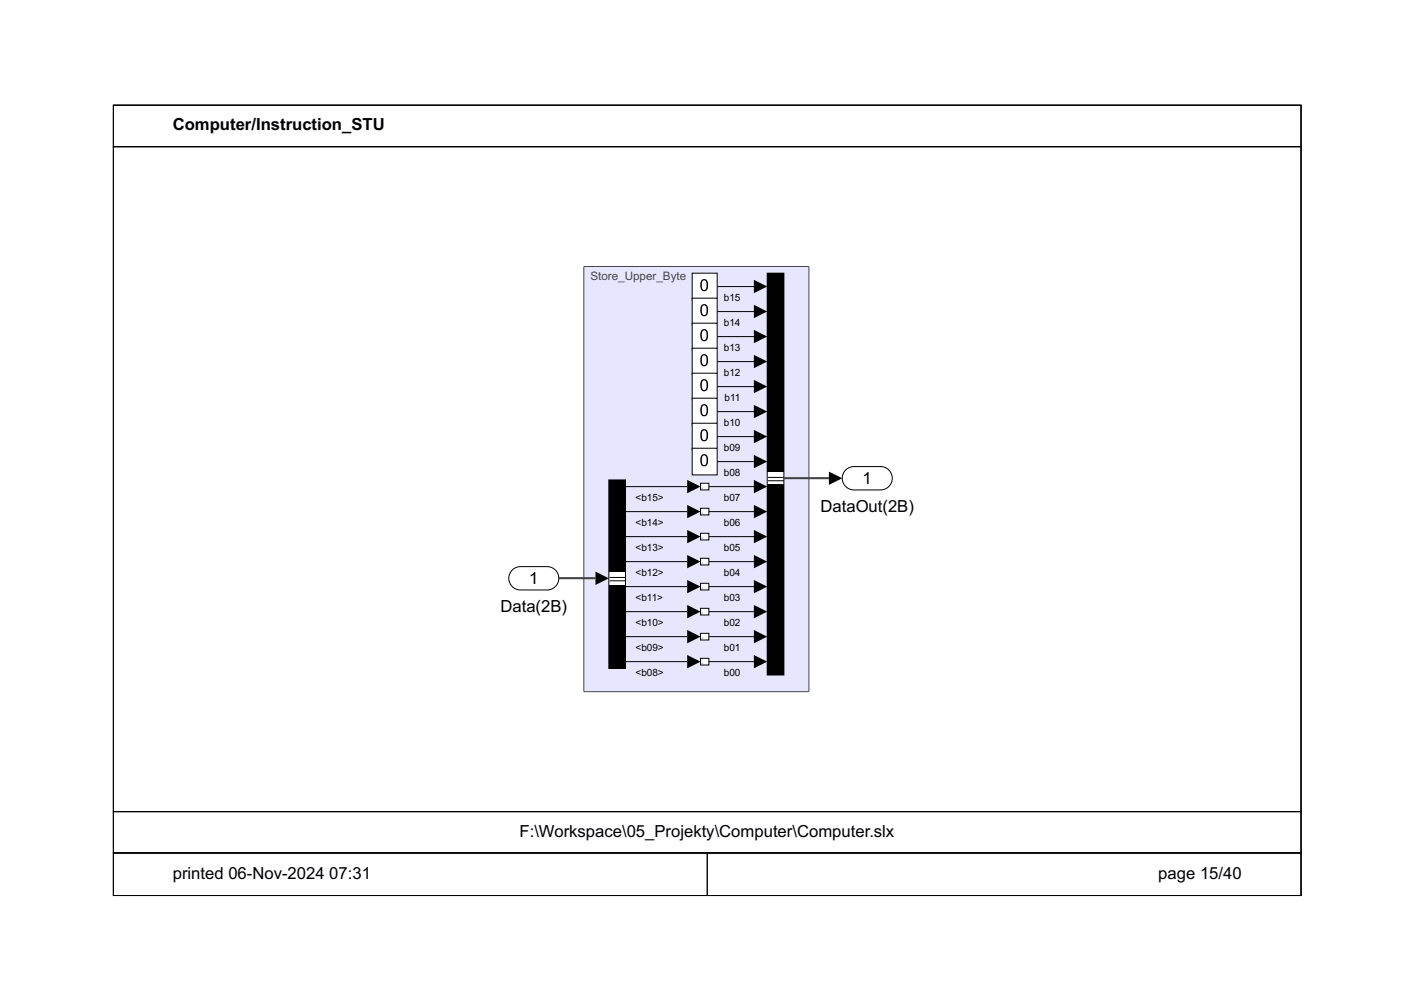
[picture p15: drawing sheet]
<svg xmlns="http://www.w3.org/2000/svg" width="297mm" height="210mm" viewBox="0 0 297 210" stroke-linecap="round" stroke-linejoin="round" font-family="sans-serif">
<defs><g id="words">
<g font-size="3.5">
<text x="36.3" y="27.3">Computer/Instruction_STU</text>
<text x="181.1" y="101.6">1</text>
<text x="172.3" y="107.4">DataOut(2B)</text>
<text x="111.1" y="122.6">1</text>
<text x="105.1" y="128.4">Data(2B)</text>
<text x="109.1" y="175.6">F:\Workspace\05_Projekty\Computer\Computer.slx</text>
<text x="36.3" y="184.4">printed 06-Nov-2024</text>
<text x="69.1" y="184.4">07:31</text>
<text x="243.2" y="184.4">page 15/40</text>
</g>
<text font-size="2.4" fill="#45454c" x="123.9" y="58.7">Store_Upper_Byte</text>
<g font-size="2.1">
<text x="152" y="63.1">b15</text>
<text x="152" y="68.4">b14</text>
<text x="152" y="73.6">b13</text>
<text x="152" y="78.9">b12</text>
<text x="152" y="89.4">b10</text>
<text x="152.1" y="84.1">b11</text>
<text x="152" y="94.6">b09</text>
<text x="152" y="99.9">b08</text>
<text x="133.4" y="105.1">&lt;b15&gt;</text>
<text x="152" y="105.1">b07</text>
<text x="133.4" y="110.4">&lt;b14&gt;</text>
<text x="152" y="110.4">b06</text>
<text x="133.4" y="115.6">&lt;b13&gt;</text>
<text x="152" y="115.6">b05</text>
<text x="133.4" y="120.9">&lt;b12&gt;</text>
<text x="152" y="120.9">b04</text>
<text x="133.4" y="126.1">&lt;b11&gt;</text>
<text x="133.4" y="131.4">&lt;b10&gt;</text>
<text x="152" y="131.4">b02</text>
<text x="152" y="126.1">b03</text>
<text x="133.4" y="136.6">&lt;b09&gt;</text>
<text x="152" y="136.6">b01</text>
<text x="133.4" y="141.9">&lt;b08&gt;</text>
<text x="152" y="141.9">b00</text>
</g>
</g></defs>
<path d="M122.6 56h47.2v89.1h-47.2z" fill-rule="evenodd" fill="#e6e6ff" stroke="#45454c" stroke-width=".21"/>
<path d="M107.3 119.9a2.45 2.45 0 0 1 2-1h5.6a2.45 2.45 0 0 1 2.4 2.5 2.45 2.45 0 0 1-2.4 2.4h-5.6a2.45 2.45 0 0 1-2.3-1.4 2.45 2.45 0 0 1 .3-2.5z" fill="#fff"/>
<path d="M107.3 119.9a2.45 2.45 0 0 1 2-1h5.6a2.45 2.45 0 0 1 2.4 2.5 2.45 2.45 0 0 1-2.4 2.4h-5.6a2.45 2.45 0 0 1-2.3-1.4 2.45 2.45 0 0 1 .3-2.5z" fill="none" stroke="#000" stroke-width=".21"/>
<path d="M127.8 100.7h3.5v39.6h-3.5z" fill="#fff"/>
<path d="M127.8 100.7h3.5v39.6h-3.5zM128 121.2h3.4M128 121.9h3.4" fill="none" stroke="#000" stroke-width=".21"/>
<g fill="#000">
<path d="M127.8 100.7h3.5v19.3h-3.5z" fill-rule="evenodd"/>
<path d="M127.8 122.8h3.5v17.5h-3.5z" fill-rule="evenodd"/>
</g>
<path d="M177.3 98.9a2.45 2.45 0 0 1 2-1h5.6a2.45 2.45 0 0 1 2.4 2.5 2.45 2.45 0 0 1-2.4 2.4h-5.6a2.45 2.45 0 0 1-2.3-1.4 2.45 2.45 0 0 1 .3-2.5z" fill="#fff"/>
<path d="M177.3 98.9a2.45 2.45 0 0 1 2-1h5.6a2.45 2.45 0 0 1 2.4 2.5 2.45 2.45 0 0 1-2.4 2.4h-5.6a2.45 2.45 0 0 1-2.3-1.4 2.45 2.45 0 0 1 .3-2.5z" fill="none" stroke="#000" stroke-width=".21"/>
<path d="M145.3 57.3h5.3v5.6h-5.3z" fill="#fff"/>
<path d="M147.4 58.7a.9 .9 0 0 1 1 .1 .9 .9 0 0 1 .2 1.1 .91 .91 0 0 1-.2 1 .91 .91 0 0 1-1 .1 1.92 1.92 0 0 1 0-2.3zM147.5 59a1.6 1.6 0 0 0 .2 1.9h.3a1.54 1.54 0 0 0 0-2z" fill="#000"/>
<path d="M145.3 57.3h5.3v5.6h-5.3z" fill="none" stroke="#000" stroke-width=".21"/>
<g fill="#fff">
<path d="M147.1 101.4h1.7v1.4h-1.7z"/>
<circle cx="147.9" cy="102.2" r=".04"/>
</g>
<path d="M147.1 101.4h1.7v1.4h-1.7z" fill="none" stroke="#000" stroke-width=".21"/>
<path d="M147.3 102.5l.2-.1-.1 .2zM147.5 102.3l.1 .1-.2 .1 .2-.1z" fill="#000"/>
<path d="M161.1 57.3h3.5v84.4h-3.5z" fill="#fff"/>
<path d="M161.1 57.3h3.5v84.4h-3.5zM161.2 100.2h3.4M161.2 100.9h3.4" fill="none" stroke="#000" stroke-width=".21"/>
<g fill="#000">
<path d="M161.1 57.3h3.5v41.7h-3.5z" fill-rule="evenodd"/>
<path d="M161.1 101.8h3.5v39.9h-3.5z" fill-rule="evenodd"/>
</g>
<g fill="#fff">
<path d="M147.1 106.7h1.7v1.4h-1.7z"/>
<circle cx="147.9" cy="107.4" r=".04"/>
</g>
<path d="M147.1 106.7h1.7v1.4h-1.7z" fill="none" stroke="#000" stroke-width=".21"/>
<path d="M147.4 107.7h.1l-.2 .2zM147.5 107.6h.1l-.2 .2 .2-.2z" fill="#000"/>
<g fill="#fff">
<path d="M147.1 117.2h1.7v1.4h-1.7z"/>
<circle cx="147.9" cy="117.9" r=".04"/>
</g>
<path d="M147.1 117.2h1.7v1.4h-1.7z" fill="none" stroke="#000" stroke-width=".21"/>
<path d="M147.4 118.2h.1l-.2 .2zM147.5 118.1h.1l-.2 .2 .2-.2z" fill="#000"/>
<g fill="#fff">
<path d="M147.1 122.4h1.7v1.4h-1.7z"/>
<circle cx="147.9" cy="123.2" r=".04"/>
</g>
<path d="M147.1 122.4h1.7v1.4h-1.7z" fill="none" stroke="#000" stroke-width=".21"/>
<path d="M147.4 123.4h.1l-.2 .2zM147.5 123.3l.1 .1-.2 .1 .2-.1z" fill="#000"/>
<g fill="#fff">
<path d="M147.1 127.7h1.7v1.4h-1.7z"/>
<circle cx="147.9" cy="128.4" r=".04"/>
</g>
<path d="M147.1 127.7h1.7v1.4h-1.7z" fill="none" stroke="#000" stroke-width=".21"/>
<path d="M147.3 128.8l.2-.1-.1 .2zM147.5 128.6h.1l-.2 .2 .2-.2z" fill="#000"/>
<g fill="#fff">
<path d="M147.1 132.9h1.7v1.4h-1.7z"/>
<circle cx="147.9" cy="133.7" r=".04"/>
</g>
<path d="M147.1 132.9h1.7v1.4h-1.7z" fill="none" stroke="#000" stroke-width=".21"/>
<path d="M147.4 133.9h.1l-.2 .2zM147.4 133.9h.2l-.2 .1 .2-.1z" fill="#000"/>
<g fill="#fff">
<path d="M147.1 111.9h1.7v1.4h-1.7z"/>
<circle cx="147.9" cy="112.7" r=".04"/>
</g>
<path d="M147.1 111.9h1.7v1.4h-1.7z" fill="none" stroke="#000" stroke-width=".21"/>
<path d="M147.3 113l.2-.1-.1 .2zM147.5 112.8l.1 .1-.2 .1 .2-.1z" fill="#000"/>
<g fill="#fff">
<path d="M147.1 138.2h1.7v1.4h-1.7z"/>
<circle cx="147.9" cy="138.9" r=".04"/>
</g>
<path d="M147.1 138.2h1.7v1.4h-1.7z" fill="none" stroke="#000" stroke-width=".21"/>
<path d="M147.3 139.3l.2-.1-.1 .2zM147.4 139.1h.2l-.2 .2 .2-.2z" fill="#000"/>
<path d="M145.3 62.6h5.3v5.6h-5.3z" fill="#fff"/>
<path d="M147.4 64a.9 .9 0 0 1 1 .1 .9 .9 0 0 1 .2 1 .91 .91 0 0 1-.2 1 .91 .91 0 0 1-1 .2 1.92 1.92 0 0 1 0-2.3zM147.5 64.3a1.6 1.6 0 0 0 .2 1.8h.3a1.54 1.54 0 0 0 0-2z" fill="#000"/>
<path d="M145.3 62.6h5.3v5.6h-5.3z" fill="none" stroke="#000" stroke-width=".21"/>
<path d="M145.3 67.8h5.3v5.6h-5.3z" fill="#fff"/>
<path d="M147.4 69.2a.9 .9 0 0 1 1 .1 .9 .9 0 0 1 .2 1.1 .91 .91 0 0 1-.2 1 .91 .91 0 0 1-1 .1 1.92 1.92 0 0 1 0-2.3zM147.5 69.5a1.6 1.6 0 0 0 .2 1.9h.3a1.54 1.54 0 0 0 0-2z" fill="#000"/>
<path d="M145.3 67.8h5.3v5.6h-5.3z" fill="none" stroke="#000" stroke-width=".21"/>
<path d="M145.3 73.1h5.3v5.6h-5.3z" fill="#fff"/>
<path d="M147.4 74.5a.9 .9 0 0 1 1 .1 .9 .9 0 0 1 .2 1 .91 .91 0 0 1-.2 1 .91 .91 0 0 1-1 .2 1.92 1.92 0 0 1 0-2.3zM147.5 74.8a1.6 1.6 0 0 0 .2 1.8h.3a1.54 1.54 0 0 0 0-2z" fill="#000"/>
<path d="M145.3 73.1h5.3v5.6h-5.3z" fill="none" stroke="#000" stroke-width=".21"/>
<path d="M145.3 78.3h5.3v5.6h-5.3z" fill="#fff"/>
<path d="M147.4 79.7a.9 .9 0 0 1 1 .1 .9 .9 0 0 1 .2 1.1 .91 .91 0 0 1-.2 1 .91 .91 0 0 1-1 .1 1.92 1.92 0 0 1 0-2.3zM147.5 80a1.6 1.6 0 0 0 .2 1.9h.3a1.54 1.54 0 0 0 0-2z" fill="#000"/>
<path d="M145.3 78.3h5.3v5.6h-5.3z" fill="none" stroke="#000" stroke-width=".21"/>
<path d="M145.3 83.6h5.3v5.6h-5.3z" fill="#fff"/>
<path d="M147.4 85a.9 .9 0 0 1 1 .1 .9 .9 0 0 1 .2 1 .91 .91 0 0 1-.2 1 .91 .91 0 0 1-1 .2 1.92 1.92 0 0 1 0-2.3zM147.5 85.3a1.6 1.6 0 0 0 .2 1.8h.3a1.54 1.54 0 0 0 0-2z" fill="#000"/>
<path d="M145.3 83.6h5.3v5.6h-5.3z" fill="none" stroke="#000" stroke-width=".21"/>
<path d="M145.3 88.8h5.3v5.6h-5.3z" fill="#fff"/>
<path d="M147.4 90.2a.9 .9 0 0 1 1 .1 .9 .9 0 0 1 .2 1.1 .91 .91 0 0 1-.2 1 .91 .91 0 0 1-1 .1 1.92 1.92 0 0 1 0-2.3zM147.5 90.5a1.6 1.6 0 0 0 .2 1.9h.3a1.54 1.54 0 0 0 0-2z" fill="#000"/>
<path d="M145.3 88.8h5.3v5.6h-5.3z" fill="none" stroke="#000" stroke-width=".21"/>
<path d="M145.3 94.1h5.3v5.6h-5.3z" fill="#fff"/>
<g fill="#000">
<path d="M158.3 58.7l2.8 1.4-2.8 1.4zM158.3 64l2.8 1.4-2.8 1.4zM158.3 69.2l2.8 1.4-2.8 1.4zM158.3 74.5l2.8 1.4-2.8 1.4zM158.3 79.7l2.8 1.4-2.8 1.4zM158.3 85l2.8 1.4-2.8 1.4zM158.3 90.2l2.8 1.4-2.8 1.4zM158.3 95.5l2.8 1.4-2.8 1.4zM144.3 100.7l2.8 1.4-2.8 1.4zM144.3 106l2.8 1.4-2.8 1.4zM144.3 111.2l2.8 1.4-2.8 1.4zM144.3 116.5l2.8 1.4-2.8 1.4z"/>
<path d="M158.3 111.2l2.8 1.4-2.8 1.4zM158.3 100.7l2.8 1.4-2.8 1.4zM158.3 116.5l2.8 1.4-2.8 1.4zM158.3 106l2.8 1.4-2.8 1.4zM174 99l2.8 1.4-2.8 1.4zM125 120l2.8 1.4-2.8 1.4zM144.3 121.7l2.8 1.4-2.8 1.4zM144.3 127l2.8 1.4-2.8 1.4zM144.3 132.2l2.8 1.4-2.8 1.4zM144.3 137.5l2.8 1.4-2.8 1.4zM158.3 137.5l2.8 1.4-2.8 1.4zM158.3 132.2l2.8 1.4-2.8 1.4z"/>
<path d="M158.3 127l2.8 1.4-2.8 1.4zM158.3 121.7l2.8 1.4-2.8 1.4z"/>
<path d="M147.4 95.5a.9 .9 0 0 1 1 .1 .9 .9 0 0 1 .2 1 .91 .91 0 0 1-.2 1 .91 .91 0 0 1-1 .2 1.92 1.92 0 0 1 0-2.3zM147.5 95.8a1.6 1.6 0 0 0 .2 1.8h.3a1.54 1.54 0 0 0 0-2z"/>
</g>
<g fill="none" stroke="#000" stroke-width=".21">
<path d="M23.8 30.8h249.3v139.6h-249.3zM23.8 22.1h249.3v8.7h-249.3zM23.8 22.1h249.3v165.9h-249.3zM150.6 60.2h7.7M150.6 65.4h7.7M150.6 70.7h7.7M150.6 75.9h7.7M145.3 94.1h5.3v5.6h-5.3zM150.6 81.1h7.7M150.6 86.4h7.7M150.6 91.6h7.7M150.6 96.9h7.7"/>
<path d="M131.3 112.6h12.9M131.3 102.1h12.9M131.3 117.9h12.9M131.3 107.4h12.9M148.8 112.6h9.5M148.8 102.1h9.5M148.8 117.9h9.5M148.8 107.4h9.5M164.5 100.4h9.5M117.3 121.4h7.7M131.3 138.9h12.9M131.3 133.6h12.9"/>
<path d="M131.3 128.4h12.9M131.3 123.1h12.9M148.8 138.9h9.5M148.8 133.6h9.5M148.8 128.4h9.5M148.8 123.1h9.5M23.8 170.4h249.3v8.6h-249.3zM23.8 179h124.7v9h-124.7zM23.8 179h249.3v9h-249.3zM148.5 179h124.6v9h-124.6z"/>
</g>
<path d="M164.5 100.4h9.5M117.3 121.4h7.7" fill="none" stroke="#000" stroke-width=".42"/>
<path d="M164.5 100.4h9.5M117.3 121.4h7.7" fill="none" stroke="#fff" stroke-width=".25"/>
<use href="#words"/>
</svg>
